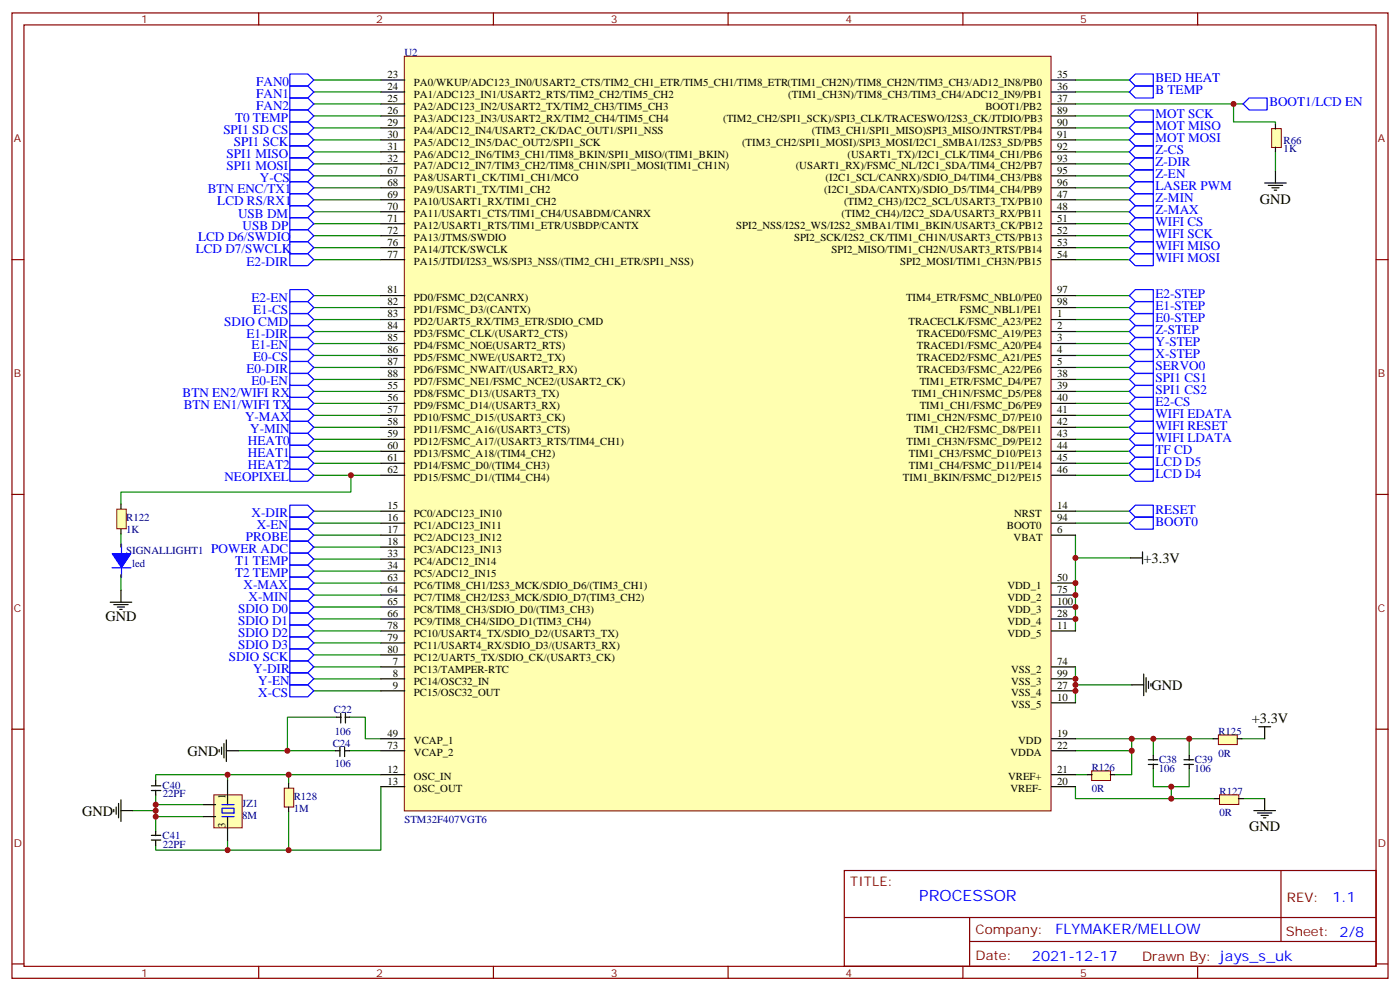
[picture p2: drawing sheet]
<svg xmlns="http://www.w3.org/2000/svg" width="412mm" height="292mm" viewBox="0 0 412 292" stroke-linecap="round" stroke-linejoin="round" font-family="sans-serif">
<defs><g id="words">
<text font-size="4.6" fill="#00f" x="270.8" y="265.4">PROCESSOR</text>
<g font-size="4.2">
<text x="371.1" y="60">GND</text>
<text x="336.8" y="165.8">+3.3V</text>
<text x="31" y="183">GND</text>
<text x="339.2" y="203.2">GND</text>
<text x="368.8" y="213">+3.3V</text>
<text x="55.2" y="222.6">GND</text>
<text x="24.2" y="240.2">GND</text>
<text x="368" y="244.9">GND</text>
</g>
<g font-size="4.2" fill="#00f">
<text x="392.5" y="265.7">1.1</text>
<text x="310.9" y="275.2">FLYMAKER/MELLOW</text>
<text x="304" y="283">2021-12-17</text>
</g>
<g font-size="3.9" fill="#00f">
<text x="75.5" y="28.9">FAN1</text>
<text x="75.5" y="25.3">FAN0</text>
<text x="340.4" y="24.3">BED HEAT</text>
<text x="340.4" y="27.8">B TEMP</text>
<text x="69.2" y="35.9">T0 TEMP</text>
<text x="75.5" y="32.4">FAN2</text>
<text x="340.4" y="34.9">MOT SCK</text>
<text x="373.9" y="31.2">BOOT1/LCD EN</text>
<text x="65.8" y="39.4">SPI1 SD CS</text>
<text x="340.4" y="41.9">MOT MOSI</text>
<text x="340.4" y="38.4">MOT MISO</text>
<text x="66.7" y="46.5">SPI1 MISO</text>
<text x="68.9" y="43">SPI1 SCK</text>
<text x="340.4" y="45.4">Z-CS</text>
<text x="66.7" y="50">SPI1 MOSI</text>
<text x="76.5" y="53.6">Y-CS</text>
<text x="340.4" y="52.5">Z-EN</text>
<text x="340.4" y="49">Z-DIR</text>
<text x="61.2" y="56.9">BTN ENC/TX1</text>
<text x="340.4" y="59.5">Z-MIN</text>
<text x="340.4" y="56">LASER PWM</text>
<text x="64" y="60.5">LCD RS/RX1</text>
<text x="70.1" y="64.1">USB DM</text>
<text x="340.4" y="63.1">Z-MAX</text>
<text x="58.4" y="71.1">LCD D6/SWDIO</text>
<text x="71.5" y="67.7">USB DP</text>
<text x="340.4" y="70.1">WIFI SCK</text>
<text x="340.4" y="66.6">WIFI CS</text>
<text x="57.7" y="74.6">LCD D7/SWCLK</text>
<text x="340.4" y="77.2">WIFI MOSI</text>
<text x="340.4" y="73.7">WIFI MISO</text>
<text x="72.6" y="78.2">E2-DIR</text>
<text x="74.1" y="88.8">E2-EN</text>
<text x="340.4" y="87.8">E2-STEP</text>
<text x="66.1" y="95.9">SDIO CMD</text>
<text x="74.6" y="92.4">E1-CS</text>
<text x="340.4" y="94.8">E0-STEP</text>
<text x="340.4" y="91.3">E1-STEP</text>
<text x="72.6" y="99.4">E1-DIR</text>
<text x="340.4" y="101.9">Y-STEP</text>
<text x="340.4" y="98.4">Z-STEP</text>
<text x="74.1" y="102.9">E1-EN</text>
<text x="74.6" y="106.5">E0-CS</text>
<text x="340.4" y="105.4">X-STEP</text>
<text x="72.6" y="110">E0-DIR</text>
<text x="74.1" y="113.5">E0-EN</text>
<text x="340.4" y="112.5">SPI1 CS1</text>
<text x="340.4" y="108.9">SERVO0</text>
<text x="53.8" y="116.9">BTN EN2/WIFI RX</text>
<text x="340.4" y="119.5">E2-CS</text>
<text x="340.4" y="116">SPI1 CS2</text>
<text x="54.1" y="120.4">BTN EN1/WIFI TX</text>
<text x="72.2" y="124.1">Y-MAX</text>
<text x="340.4" y="123">WIFI EDATA</text>
<text x="73" y="131.2">HEAT0</text>
<text x="73.7" y="127.6">Y-MIN</text>
<text x="340.4" y="130.1">WIFI LDATA</text>
<text x="340.4" y="126.6">WIFI RESET</text>
<text x="73" y="134.7">HEAT1</text>
<text x="340.4" y="137.2">LCD D5</text>
<text x="340.4" y="133.6">TF CD</text>
<text x="66.1" y="141.6">NEOPIXEL</text>
<text x="73" y="138.2">HEAT2</text>
<text x="340.4" y="140.7">LCD D4</text>
<text x="74.1" y="152.3">X-DIR</text>
<text x="75.6" y="155.9">X-EN</text>
<text x="340.4" y="154.8">BOOT0</text>
<text x="340.4" y="151.3">RESET</text>
<text x="72.4" y="159.4">PROBE</text>
<text x="62.2" y="162.9">POWER ADC</text>
<text x="69.2" y="166.4">T1 TEMP</text>
<text x="69.2" y="170">T2 TEMP</text>
<text x="71.7" y="173.5">X-MAX</text>
<text x="73.2" y="177">X-MIN</text>
<text x="70.1" y="184.1">SDIO D1</text>
<text x="70.1" y="180.6">SDIO D0</text>
<text x="70.1" y="191.1">SDIO D3</text>
<text x="70.1" y="187.6">SDIO D2</text>
<text x="67.4" y="194.7">SDIO SCK</text>
<text x="74.6" y="198.2">Y-DIR</text>
<text x="76.1" y="201.7">Y-EN</text>
<text x="76.1" y="205.2">X-CS</text>
</g>
<g font-size="3.9" fill="#800">
<text x="250.5" y="261">TITLE:</text>
<text x="379.1" y="265.7">REV:</text>
<text x="287.4" y="275.2">Company:</text>
<text x="378.7" y="275.8">Sheet: 2/8</text>
<text x="287.4" y="282.9">Date:</text>
<text x="336.4" y="282.9">Drawn By: jays_s_uk</text>
</g>
<g font-size="3.2" fill="#800">
<text x="41.6" y="6.8">1</text>
<text x="110.8" y="6.8">2</text>
<text x="179.9" y="6.8">3</text>
<text x="249.1" y="6.8">4</text>
<text x="318.2" y="6.8">5</text>
<text x="4.1" y="41.9">A</text>
<text x="405.9" y="41.9">A</text>
<text x="4.1" y="111.1">B</text>
<text x="405.9" y="111.1">B</text>
<text x="4.1" y="180.2">C</text>
<text x="405.9" y="180.2">C</text>
<text x="4.1" y="249.3">D</text>
<text x="405.9" y="249.3">D</text>
<text x="41.6" y="287.6">1</text>
<text x="110.8" y="287.6">2</text>
<text x="179.9" y="287.6">3</text>
<text x="249.1" y="287.6">4</text>
<text x="318.2" y="287.6">5</text>
</g>
<g font-size="3.2" fill="#000080">
<text x="119.1" y="16.6">U2</text>
<text x="378.1" y="44.8">1K</text>
<text x="378.1" y="42.4">R66</text>
<text x="37.2" y="153.5">R122</text>
<text x="37.2" y="157">1K</text>
<text x="37.2" y="163.1">SIGNALLIGHT1</text>
<text x="38.9" y="167">led</text>
<text x="98.4" y="210.1">C22</text>
<text x="98" y="220">C24</text>
<text x="98.6" y="216.5">106</text>
<text x="358.9" y="216.5">R125</text>
<text x="98.6" y="226">106</text>
<text x="321.6" y="227.1">R126</text>
<text x="341.3" y="227.4">106</text>
<text x="341.4" y="224.6">C38</text>
<text x="351.9" y="227.4">106</text>
<text x="352" y="224.6">C39</text>
<text x="358.9" y="222.8">0R</text>
<text x="47.9" y="232.4">C40</text>
<text x="321.6" y="233.4">0R</text>
<text x="47.9" y="234.8">22PF</text>
<text x="71.3" y="237.6">JZ1</text>
<text x="86.5" y="239.2">1M</text>
<text x="86.5" y="235.7">R128</text>
<text x="359.2" y="234.1">R127</text>
<text x="71.3" y="241.2">8M</text>
<text x="119.1" y="242.4">STM32F407VGT6</text>
<text x="359.2" y="240.5">0R</text>
<text x="47.9" y="247.2">C41</text>
<text x="47.9" y="249.7">22PF</text>
</g>
<g font-size="3.2">
<text x="114.2" y="22.9">23</text>
<text x="311.4" y="22.9">35</text>
<text x="114.2" y="26.5">24</text>
<text x="114.2" y="30">25</text>
<text x="121.9" y="25.2">PA0/WKUP/ADC123_IN0/USART2_CTS/TIM2_CH1_ETR/TIM5_CH1/TIM8_ETR(TIM1_CH2N)/TIM8_CH2N/TIM3_CH3/AD12_IN8/PB0</text>
<text x="121.9" y="28.8">PA1/ADC123_IN1/USART2_RTS/TIM2_CH2/TIM5_CH2</text>
<text x="232.2" y="28.8">(TIM1_CH3N)/TIM8_CH3/TIM3_CH4/ADC12_IN9/PB1</text>
<text x="311.4" y="26.5">36</text>
<text x="311.4" y="30">37</text>
<text x="114.2" y="33.5">26</text>
<text x="121.9" y="32.3">PA2/ADC123_IN2/USART2_TX/TIM2_CH3/TIM5_CH3</text>
<text x="121.9" y="35.8">PA3/ADC123_IN3/USART2_RX/TIM2_CH4/TIM5_CH4</text>
<text x="213" y="35.8">(TIM2_CH2/SPI1_SCK)/SPI3_CLK/TRACESWO/I2S3_CK/JTDIO/PB3</text>
<text x="290.3" y="32.3">BOOT1/PB2</text>
<text x="311.4" y="33.5">89</text>
<text x="114.2" y="37">29</text>
<text x="114.2" y="40.6">30</text>
<text x="121.9" y="39.3">PA4/ADC12_IN4/USART2_CK/DAC_OUT1/SPI1_NSS</text>
<text x="239.2" y="39.3">(TIM3_CH1/SPI1_MISO)SPI3_MISO/JNTRST/PB4</text>
<text x="311.4" y="37">90</text>
<text x="311.4" y="40.6">91</text>
<text x="114.2" y="44.1">31</text>
<text x="114.2" y="47.6">32</text>
<text x="121.9" y="42.9">PA5/ADC12_IN5/DAC_OUT2/SPI1_SCK</text>
<text x="121.9" y="46.4">PA6/ADC12_IN6/TIM3_CH1/TIM8_BKIN/SPI1_MISO/(TIM1_BKIN)</text>
<text x="218.6" y="42.9">(TIM3_CH2/SPI1_MOSI)/SPI3_MOSI/I2C1_SMBA1/I2S3_SD/PB5</text>
<text x="249.7" y="46.4">(USART1_TX)/I2C1_CLK/TIM4_CH1/PB6</text>
<text x="311.4" y="44.1">92</text>
<text x="311.4" y="47.6">93</text>
<text x="114.2" y="51.2">67</text>
<text x="121.9" y="49.9">PA7/ADC12_IN7/TIM3_CH2/TIM8_CH1N/SPI1_MOSI(TIM1_CH1N)</text>
<text x="121.9" y="53.4">PA8/USART1_CK/TIM1_CH1/MCO</text>
<text x="234.4" y="49.9">(USART1_RX)/FSMC_NL/I2C1_SDA/TIM4_CH2/PB7</text>
<text x="243.2" y="53.4">(I2C1_SCL/CANRX)/SDIO_D4/TIM4_CH3/PB8</text>
<text x="311.4" y="51.2">95</text>
<text x="114.2" y="54.7">68</text>
<text x="114.2" y="58.2">69</text>
<text x="121.9" y="57">PA9/USART1_TX/TIM1_CH2</text>
<text x="242.8" y="57">(I2C1_SDA/CANTX)/SDIO_D5/TIM4_CH4/PB9</text>
<text x="311.4" y="54.7">96</text>
<text x="311.4" y="58.2">47</text>
<text x="114.2" y="61.7">70</text>
<text x="114.2" y="65.3">71</text>
<text x="121.9" y="60.5">PA10/USART1_RX/TIM1_CH2</text>
<text x="121.9" y="64">PA11/USART1_CTS/TIM1_CH4/USABDM/CANRX</text>
<text x="247.9" y="64">(TIM2_CH4)/I2C2_SDA/USART3_RX/PB11</text>
<text x="248.6" y="60.5">(TIM2_CH3)/I2C2_SCL/USART3_TX/PB10</text>
<text x="311.4" y="61.7">48</text>
<text x="311.4" y="65.3">51</text>
<text x="114.2" y="68.8">72</text>
<text x="121.9" y="67.6">PA12/USART1_RTS/TIM1_ETR/USBDP/CANTX</text>
<text x="121.9" y="71.1">PA13/JTMS/SWDIO</text>
<text x="216.8" y="67.6">SPI2_NSS/I2S2_WS/I2S2_SMBA1/TIM1_BKIN/USART3_CK/PB12</text>
<text x="233.9" y="71.1">SPI2_SCK/I2S2_CK/TIM1_CH1N/USART3_CTS/PB13</text>
<text x="311.4" y="68.8">52</text>
<text x="114.2" y="72.3">76</text>
<text x="114.2" y="75.9">77</text>
<text x="121.9" y="74.6">PA14/JTCK/SWCLK</text>
<text x="244.9" y="74.6">SPI2_MISO/TIM1_CH2N/USART3_RTS/PB14</text>
<text x="311.4" y="72.3">53</text>
<text x="311.4" y="75.9">54</text>
<text x="121.9" y="78.1">PA15/JTDI/I2S3_WS/SPI3_NSS/(TIM2_CH1_ETR/SPI1_NSS)</text>
<text x="265.1" y="78.1">SPI2_MOSI/TIM1_CH3N/PB15</text>
<text x="114.2" y="86.4">81</text>
<text x="114.2" y="90">82</text>
<text x="121.9" y="88.7">PD0/FSMC_D2(CANRX)</text>
<text x="266.9" y="88.7">TIM4_ETR/FSMC_NBL0/PE0</text>
<text x="311.4" y="86.4">97</text>
<text x="311.4" y="90">98</text>
<text x="114.2" y="93.5">83</text>
<text x="121.9" y="92.3">PD1/FSMC_D3/(CANTX)</text>
<text x="121.9" y="95.8">PD2/UART5_RX/TIM3_ETR/SDIO_CMD</text>
<text x="267.6" y="95.8">TRACECLK/FSMC_A23/PE2</text>
<text x="282.7" y="92.3">FSMC_NBL1/PE1</text>
<text x="311.4" y="93.5">1</text>
<text x="114.2" y="97">84</text>
<text x="114.2" y="100.5">85</text>
<text x="121.9" y="99.3">PD3/FSMC_CLK/(USART2_CTS)</text>
<text x="270.1" y="99.3">TRACED0/FSMC_A19/PE3</text>
<text x="311.4" y="97">2</text>
<text x="311.4" y="100.5">3</text>
<text x="114.2" y="104.1">86</text>
<text x="114.2" y="107.6">87</text>
<text x="121.9" y="102.8">PD4/FSMC_NOE(USART2_RTS)</text>
<text x="121.9" y="106.4">PD5/FSMC_NWE/(USART2_TX)</text>
<text x="270.1" y="102.8">TRACED1/FSMC_A20/PE4</text>
<text x="270.1" y="106.4">TRACED2/FSMC_A21/PE5</text>
<text x="311.4" y="104.1">4</text>
<text x="311.4" y="107.6">5</text>
<text x="114.2" y="111.1">88</text>
<text x="121.9" y="109.9">PD6/FSMC_NWAIT/(USART2_RX)</text>
<text x="121.9" y="113.4">PD7/FSMC_NE1/FSMC_NCE2/(USART2_CK)</text>
<text x="270.1" y="109.9">TRACED3/FSMC_A22/PE6</text>
<text x="270.9" y="113.4">TIM1_ETR/FSMC_D4/PE7</text>
<text x="311.4" y="111.1">38</text>
<text x="114.2" y="114.7">55</text>
<text x="114.2" y="118.2">56</text>
<text x="121.9" y="116.9">PD8/FSMC_D13/(USART3_TX)</text>
<text x="268.6" y="116.9">TIM1_CH1N/FSMC_D5/PE8</text>
<text x="311.4" y="114.7">39</text>
<text x="311.4" y="118.2">40</text>
<text x="114.2" y="121.7">57</text>
<text x="114.2" y="125.2">58</text>
<text x="121.9" y="120.5">PD9/FSMC_D14/(USART3_RX)</text>
<text x="121.9" y="124">PD10/FSMC_D15/(USART3_CK)</text>
<text x="267" y="124">TIM1_CH2N/FSMC_D7/PE10</text>
<text x="270.9" y="120.5">TIM1_CH1/FSMC_D6/PE9</text>
<text x="311.4" y="121.7">41</text>
<text x="311.4" y="125.2">42</text>
<text x="114.2" y="128.8">59</text>
<text x="121.9" y="127.5">PD11/FSMC_A16/(USART3_CTS)</text>
<text x="121.9" y="131.1">PD12/FSMC_A17/(USART3_RTS/TIM4_CH1)</text>
<text x="267" y="131.1">TIM1_CH3N/FSMC_D9/PE12</text>
<text x="269.3" y="127.5">TIM1_CH2/FSMC_D8/PE11</text>
<text x="311.4" y="128.8">43</text>
<text x="114.2" y="132.3">60</text>
<text x="114.2" y="135.8">61</text>
<text x="121.9" y="134.6">PD13/FSMC_A18/(TIM4_CH2)</text>
<text x="267.7" y="134.6">TIM1_CH3/FSMC_D10/PE13</text>
<text x="311.4" y="132.3">44</text>
<text x="311.4" y="135.8">45</text>
<text x="114.2" y="139.4">62</text>
<text x="121.9" y="138.1">PD14/FSMC_D0/(TIM4_CH3)</text>
<text x="121.9" y="141.6">PD15/FSMC_D1/(TIM4_CH4)</text>
<text x="266" y="141.6">TIM1_BKIN/FSMC_D12/PE15</text>
<text x="267.7" y="138.1">TIM1_CH4/FSMC_D11/PE14</text>
<text x="311.4" y="139.4">46</text>
<text x="114.2" y="149.9">15</text>
<text x="311.4" y="149.9">14</text>
<text x="114.2" y="153.5">16</text>
<text x="121.9" y="152.2">PC0/ADC123_IN10</text>
<text x="121.9" y="155.8">PC1/ADC123_IN11</text>
<text x="296.6" y="155.8">BOOT0</text>
<text x="298.7" y="152.2">NRST</text>
<text x="311.4" y="153.5">94</text>
<text x="114.2" y="157">17</text>
<text x="114.2" y="160.5">18</text>
<text x="121.9" y="159.3">PC2/ADC123_IN12</text>
<text x="298.6" y="159.3">VBAT</text>
<text x="311.4" y="157">6</text>
<text x="114.2" y="164">33</text>
<text x="114.2" y="167.6">34</text>
<text x="121.9" y="162.8">PC3/ADC123_IN13</text>
<text x="121.9" y="166.3">PC4/ADC12_IN14</text>
<text x="114.2" y="171.1">63</text>
<text x="121.9" y="169.9">PC5/ADC12_IN15</text>
<text x="121.9" y="173.4">PC6/TIM8_CH1/I2S3_MCK/SDIO_D6/(TIM3_CH1)</text>
<text x="296.8" y="173.4">VDD_1</text>
<text x="311.4" y="171.1">50</text>
<text x="114.2" y="174.6">64</text>
<text x="114.2" y="178.2">65</text>
<text x="121.9" y="176.9">PC7/TIM8_CH2/I2S3_MCK/SDIO_D7(TIM3_CH2)</text>
<text x="296.8" y="176.9">VDD_2</text>
<text x="311.4" y="174.6">75</text>
<text x="311.4" y="178.2">100</text>
<text x="114.2" y="181.7">66</text>
<text x="114.2" y="185.2">78</text>
<text x="121.9" y="180.4">PC8/TIM8_CH3/SDIO_D0/(TIM3_CH3)</text>
<text x="121.9" y="184">PC9/TIM8_CH4/SIDO_D1(TIM3_CH4)</text>
<text x="296.8" y="180.4">VDD_3</text>
<text x="296.8" y="184">VDD_4</text>
<text x="311.4" y="181.7">28</text>
<text x="311.4" y="185.2">11</text>
<text x="114.2" y="188.7">79</text>
<text x="121.9" y="187.5">PC10/USART4_TX/SDIO_D2/(USART3_TX)</text>
<text x="121.9" y="191">PC11/USART4_RX/SDIO_D3/(USART3_RX)</text>
<text x="296.8" y="187.5">VDD_5</text>
<text x="114.2" y="192.3">80</text>
<text x="115.8" y="195.8">7</text>
<text x="121.9" y="194.6">PC12/UART5_TX/SDIO_CK/(USART3_CK)</text>
<text x="311.4" y="195.8">74</text>
<text x="115.8" y="199.3">8</text>
<text x="115.8" y="202.9">9</text>
<text x="121.9" y="198.1">PC13/TAMPER-RTC</text>
<text x="121.9" y="201.6">PC14/OSC32_IN</text>
<text x="297.8" y="198.1">VSS_2</text>
<text x="297.8" y="201.6">VSS_3</text>
<text x="311.4" y="199.3">99</text>
<text x="311.4" y="202.9">27</text>
<text x="121.9" y="205.1">PC15/OSC32_OUT</text>
<text x="297.8" y="205.1">VSS_4</text>
<text x="297.8" y="208.7">VSS_5</text>
<text x="311.4" y="206.4">10</text>
<text x="114.2" y="220.5">73</text>
<text x="114.2" y="217">49</text>
<text x="121.9" y="219.3">VCAP_1</text>
<text x="299.9" y="219.3">VDD</text>
<text x="311.4" y="220.5">22</text>
<text x="311.4" y="217">19</text>
<text x="114.2" y="227.5">12</text>
<text x="121.9" y="222.8">VCAP_2</text>
<text x="297.6" y="222.8">VDDA</text>
<text x="311.4" y="227.5">21</text>
<text x="114.2" y="231.1">13</text>
<text x="121.9" y="229.8">OSC_IN</text>
<text x="121.9" y="233.4">OSC_OUT</text>
<text x="296.9" y="229.8">VREF+</text>
<text x="297.7" y="233.4">VREF-</text>
<text x="311.4" y="231.1">20</text>
<text x="66.5" y="235.2" transform="rotate(-90 66.5 235.2)">1</text>
<text x="66.5" y="243.9" transform="rotate(-90 66.5 243.9)">3</text>
</g>
</g></defs>
<g fill="none" stroke="#870000" stroke-width=".35">
<path d="M3.5 3.8h405.4v284.3h-405.4zM7.1 7.3h398.2v277.3h-398.2zM76.2 3.8v3.5M145.3 3.8v3.5M214.5 3.8v3.5M283.6 3.8v3.5M352.8 3.8v3.5M3.5 76.5h3.6M405.3 76.5h3.6M3.5 145.6h3.6M405.3 145.6h3.6M3.5 214.8h3.6"/>
<path d="M405.3 214.8h3.6M248.7 256.4h156.6v28.2h-156.6zM377.3 256.4v20.9M248.7 270.2h156.5M285.6 277.3h119.6M285.6 270.2v14.2M3.5 283.9h3.6M76.2 284.6v3.5M145.3 284.6v3.5M214.5 284.6v3.5M283.6 284.6v3.5M352.8 284.6v3.5"/>
<path d="M405.3 283.9h3.6"/>
</g>
<g fill="none" stroke="#008700" stroke-width=".35">
<path d="M92.4 37.7h19.8M92.4 34.1h19.8M92.4 27.1h19.8M92.4 23.6h19.8M92.4 30.6h19.8M316.8 37.7h15.9M316.8 34.1h15.9M316.8 27.1h15.9M316.8 23.6h15.9M316.8 30.6h49.4M363.4 30.6v5.3h12.3v.7M92.4 58.8h19.8"/>
<path d="M92.4 55.3h19.8M92.4 51.8h19.8M92.4 48.3h19.8M92.4 44.7h19.8M92.4 41.2h19.8M316.8 58.8h15.9M316.8 55.3h15.9M316.8 51.8h15.9M316.8 48.3h15.9M316.8 44.7h15.9M316.8 41.2h15.9M375.7 44.7v5.7"/>
<path d="M92.4 76.5h19.8M92.4 73h19.8M92.4 69.4h19.8M92.4 65.9h19.8M92.4 62.4h19.8M316.8 76.5h15.9M316.8 73h15.9M316.8 69.4h15.9M316.8 65.9h15.9M316.8 62.4h15.9M92.4 97.6h19.8M92.4 94.1h19.8"/>
<path d="M92.4 90.6h19.8M92.4 87.1h19.8M316.8 97.6h15.9M316.8 94.1h15.9M316.8 90.6h15.9M316.8 87.1h15.9M92.4 118.8h19.8M92.4 115.3h19.8M92.4 111.8h19.8M92.4 108.2h19.8M92.4 104.7h19.8M92.4 101.2h19.8"/>
<path d="M316.8 118.8h15.9M316.8 115.3h15.9M316.8 111.8h15.9M316.8 108.2h15.9M316.8 104.7h15.9M316.8 101.2h15.9M92.4 140h19.8M92.4 136.5h19.8M92.4 132.9h19.8M92.4 129.4h19.8M92.4 125.9h19.8M92.4 122.3h19.8"/>
<path d="M103.4 140v4.9h-67.8v3.5M316.8 140h15.9M316.8 136.5h15.9M316.8 132.9h15.9M316.8 129.4h15.9M316.8 125.9h15.9M316.8 122.3h15.9M35.6 157.3v3.1M92.4 150.6h19.8M92.4 154.1h19.8M92.4 157.6h19.8M316.8 157.6v28.2"/>
<path d="M316.8 150.6h15.9M316.8 154.1h15.9M35.6 170v3.8M92.4 178.8h19.8M92.4 175.3h19.8M92.4 171.7h19.8M92.4 168.2h19.8M92.4 164.7h19.8M92.4 161.1h19.8M316.8 164.3h16.2M92.4 200h19.8M92.4 196.4h19.8"/>
<path d="M92.4 192.9h19.8M92.4 189.4h19.8M92.4 185.8h19.8M92.4 182.3h19.8M316.8 196.4v10.6M92.4 203.5h19.8M99.1 211.2h-14.4v9.9M103 211.2h4.6v6.4h4.6M316.8 217.6h40.6M316.8 201.7h16.6M333.4 217.6v10.6h-5M339.7 217.6v4.9"/>
<path d="M350.3 217.6v4.9M365.8 217.6h6.7M39.2 238.8h6.7M45.9 237h14.1M45.9 234.2v10.6M67 228.2h-21.1v1.7M70.2 221.1h28.6M85 228.2h-18v1.7M103 221.1h9.2M112.2 231.7v18.7h-27.2v-11.3M112.2 228.2h-27.2v2.4M316.8 231.7v3.5h40.9"/>
<path d="M316.8 228.2h3.5M316.8 221.1h16.6M339.7 226.4v5.3h10.6v-5.3M345 231.7v3.5M366.2 235.2h6.3M45.9 249v1.4h21.1M45.9 240.5h14.1M67 247.6v2.8h18"/>
</g>
<g fill="none" stroke="#000" stroke-width=".35">
<path d="M372.5 53.9h6.4M373.6 54.6h4.2M374.6 55.3h2.2M375.4 56h.7M375.7 50.4v3.5M32.5 177.4h6.3M33.5 178.1h4.2M34.6 178.8h2.1M35.3 179.5h.7M35.6 173.8v3.6M333 164.3h3.5M336.5 162.6v3.5"/>
<path d="M336.9 198.5v6.4M337.6 199.6v4.2M66 219v4.2M66.7 217.9v6.4M333.4 201.7h3.5M338.3 200.7v2.1M339 201.4v.7M370.8 214.1h3.5M372.5 214.1v3.5M33.5 238.4v.7M34.2 237.7v2.1M34.9 236.6v4.3"/>
<path d="M35.6 238.8h3.6M35.6 235.6v6.3M64.6 220.8v.7M65.3 220.1v2.1M66.7 221.1h3.5M369.4 238.8h6.3M370.4 239.5h4.2M372.5 235.2v3.6M371.5 240.2h2.1M372.2 240.9h.7"/>
</g>
<g fill="none" stroke="#00f" stroke-width=".35">
<path d="M85.4 39.4h5.3l1.7 1.8-1.7 1.8h-5.3zM85.4 35.9h5.3l1.7 1.8-1.7 1.7h-5.3zM85.4 32.4h5.3l1.7 1.7-1.7 1.8h-5.3zM85.4 28.9h5.3l1.7 1.7-1.7 1.8h-5.3zM85.4 25.3h5.3l1.7 1.8-1.7 1.8h-5.3zM85.4 21.8h5.3l1.7 1.8-1.7 1.7h-5.3zM332.7 37.7l1.7-1.8h5.3v3.5h-5.3zM332.7 23.6l1.7-1.8h5.3v3.5h-5.3zM334.4 39.4h5.3v3.6h-5.3l-1.7-1.8zM334.4 32.4h5.3v3.5h-5.3l-1.7-1.8zM334.4 25.3h5.3v3.6h-5.3l-1.7-1.8zM366.2 30.6l1.7-1.7h5.3v3.5h-5.3z"/>
<path d="M85.4 57.1h5.3l1.7 1.7-1.7 1.8h-5.3zM85.4 53.6h5.3l1.7 1.7-1.7 1.8h-5.3zM85.4 50h5.3l1.7 1.8-1.7 1.8h-5.3zM85.4 46.5h5.3l1.7 1.8-1.7 1.7h-5.3zM85.4 43h5.3l1.7 1.7-1.7 1.8h-5.3zM332.7 58.8l1.7-1.7h5.3v3.5h-5.3zM332.7 51.8l1.7-1.8h5.3v3.6h-5.3zM332.7 44.7l1.7-1.7h5.3v3.5h-5.3zM334.4 53.6h5.3v3.5h-5.3l-1.7-1.8zM334.4 46.5h5.3v3.5h-5.3l-1.7-1.7zM85.4 71.2h5.3l1.7 1.8-1.7 1.7h-5.3zM85.4 67.7h5.3l1.7 1.7-1.7 1.8h-5.3z"/>
<path d="M85.4 74.7h5.3l1.7 1.8-1.7 1.7h-5.3zM85.4 64.1h5.3l1.7 1.8-1.7 1.8h-5.3zM85.4 60.6h5.3l1.7 1.8-1.7 1.7h-5.3zM332.7 76.5l1.7-1.8h5.3v3.5h-5.3zM332.7 65.9l1.7-1.8h5.3v3.6h-5.3zM334.4 71.2h5.3v3.5h-5.3l-1.7-1.7zM334.4 67.7h5.3v3.5h-5.3l-1.7-1.8zM334.4 60.6h5.3v3.5h-5.3l-1.7-1.7zM85.4 99.4h5.3l1.7 1.8-1.7 1.7h-5.3zM85.4 95.9h5.3l1.7 1.7-1.7 1.8h-5.3zM85.4 92.4h5.3l1.7 1.7-1.7 1.8h-5.3zM85.4 88.8h5.3l1.7 1.8-1.7 1.8h-5.3z"/>
<path d="M85.4 85.3h5.3l1.7 1.8-1.7 1.7h-5.3zM332.7 97.6l1.7-1.7h5.3v3.5h-5.3zM332.7 90.6l1.7-1.8h5.3v3.6h-5.3zM334.4 99.4h5.3v3.5h-5.3l-1.7-1.7zM334.4 92.4h5.3v3.5h-5.3l-1.7-1.8zM334.4 85.3h5.3v3.5h-5.3l-1.7-1.7zM85.4 117.1h5.3l1.7 1.7-1.7 1.8h-5.3zM85.4 113.5h5.3l1.7 1.8-1.7 1.8h-5.3zM85.4 110h5.3l1.7 1.8-1.7 1.7h-5.3zM85.4 106.5h5.3l1.7 1.7-1.7 1.8h-5.3zM85.4 102.9h5.3l1.7 1.8-1.7 1.8h-5.3zM332.7 118.8l1.7-1.7h5.3v3.5h-5.3z"/>
<path d="M332.7 111.8l1.7-1.8h5.3v3.5h-5.3zM332.7 108.2l1.7-1.7h5.3v3.5h-5.3zM334.4 113.5h5.3v3.6h-5.3l-1.7-1.8zM334.4 102.9h5.3v3.6h-5.3l-1.7-1.8zM85.4 138.2h5.3l1.7 1.8-1.7 1.7h-5.3zM85.4 134.7h5.3l1.7 1.8-1.7 1.7h-5.3zM85.4 131.2h5.3l1.7 1.7-1.7 1.8h-5.3zM85.4 127.6h5.3l1.7 1.8-1.7 1.8h-5.3zM85.4 124.1h5.3l1.7 1.8-1.7 1.7h-5.3zM85.4 120.6h5.3l1.7 1.7-1.7 1.8h-5.3zM332.7 140l1.7-1.8h5.3v3.5h-5.3zM332.7 132.9l1.7-1.7h5.3v3.5h-5.3z"/>
<path d="M332.7 125.9l1.7-1.8h5.3v3.5h-5.3zM334.4 134.7h5.3v3.5h-5.3l-1.7-1.7zM334.4 127.6h5.3v3.6h-5.3l-1.7-1.8zM334.4 120.6h5.3v3.5h-5.3l-1.7-1.8zM85.4 159.4h5.3l1.7 1.7-1.7 1.8h-5.3zM85.4 155.9h5.3l1.7 1.7-1.7 1.8h-5.3zM85.4 152.3h5.3l1.7 1.8-1.7 1.8h-5.3zM85.4 148.8h5.3l1.7 1.8-1.7 1.7h-5.3zM332.7 150.6l1.7-1.8h5.3v3.5h-5.3zM334.4 152.3h5.3v3.6h-5.3l-1.7-1.8zM85.4 177h5.3l1.7 1.8-1.7 1.8h-5.3zM85.4 173.5h5.3l1.7 1.8-1.7 1.7h-5.3z"/>
<path d="M85.4 170h5.3l1.7 1.7-1.7 1.8h-5.3zM85.4 166.4h5.3l1.7 1.8-1.7 1.8h-5.3zM85.4 162.9h5.3l1.7 1.8-1.7 1.7h-5.3zM85.4 198.2h5.3l1.7 1.8-1.7 1.7h-5.3zM85.4 194.7h5.3l1.7 1.7-1.7 1.8h-5.3zM85.4 191.1h5.3l1.7 1.8-1.7 1.8h-5.3zM85.4 187.6h5.3l1.7 1.8-1.7 1.7h-5.3zM85.4 184.1h5.3l1.7 1.7-1.7 1.8h-5.3zM85.4 180.6h5.3l1.7 1.7-1.7 1.8h-5.3zM85.4 201.7h5.3l1.7 1.8-1.7 1.7h-5.3z"/>
</g>
<path d="M63 234.1h8.3v9.7h-8.3z" fill="#ffffb0" stroke="#800000" stroke-width=".29"/>
<path d="M44.6 231.5h2.8M44.6 232.8h2.8M45.9 229.9v1.4M45.9 232.8v1.4M60 237h3.5M67 229.9v7.1M44.6 247.4h2.8M44.6 246h2.8M45.9 244.8v1.3M45.9 247.6v1.4M60 240.5h3.5M67 240.5v7.1" fill="none" stroke="#000" stroke-width=".35"/>
<path d="M65.4 238.1h3.5v1.4h-3.5zM65.4 237h3.5M65.4 240.5h3.5" fill="none" stroke="#00f" stroke-width=".35"/>
<path d="M119.1 16.6h190.5v222.2h-190.5z" fill="#ffffb0" stroke="#800000" stroke-width=".29"/>
<g fill="none" stroke="#000" stroke-width=".35">
<path d="M112.2 23.6h7M112.2 27.1h7M112.2 30.6h7M112.2 34.1h7M112.2 37.7h7M309.7 23.6h7.1M309.7 27.1h7.1M309.7 30.6h7.1M309.7 34.1h7.1M309.7 37.7h7.1M112.2 41.2h7M112.2 44.7h7"/>
<path d="M112.2 48.3h7M112.2 51.8h7M112.2 55.3h7M112.2 58.8h7M309.7 41.2h7.1M309.7 44.7h7.1M309.7 48.3h7.1M309.7 51.8h7.1M309.7 55.3h7.1M309.7 58.8h7.1M112.2 62.4h7M112.2 65.9h7"/>
<path d="M112.2 69.4h7M112.2 73h7M112.2 76.5h7M309.7 62.4h7.1M309.7 65.9h7.1M309.7 69.4h7.1M309.7 73h7.1M309.7 76.5h7.1M112.2 87.1h7M112.2 90.6h7M112.2 94.1h7M112.2 97.6h7"/>
<path d="M309.7 87.1h7.1M309.7 90.6h7.1M309.7 94.1h7.1M309.7 97.6h7.1M112.2 101.2h7M112.2 104.7h7M112.2 108.2h7M112.2 111.8h7M112.2 115.3h7M112.2 118.8h7M309.7 101.2h7.1M309.7 104.7h7.1"/>
<path d="M309.7 108.2h7.1M309.7 111.8h7.1M309.7 115.3h7.1M309.7 118.8h7.1M112.2 122.3h7M112.2 125.9h7M112.2 129.4h7M112.2 132.9h7M112.2 136.5h7M112.2 140h7M309.7 122.3h7.1M309.7 125.9h7.1"/>
<path d="M309.7 129.4h7.1M309.7 132.9h7.1M309.7 136.5h7.1M309.7 140h7.1M112.2 150.6h7M112.2 154.1h7M112.2 157.6h7M309.7 150.6h7.1M309.7 154.1h7.1M309.7 157.6h7.1M112.2 161.1h7M112.2 164.7h7"/>
<path d="M112.2 168.2h7M112.2 171.7h7M112.2 175.3h7M112.2 178.8h7M309.7 171.7h7.1M309.7 175.3h7.1M309.7 178.8h7.1M112.2 182.3h7M112.2 185.8h7M112.2 189.4h7M112.2 192.9h7M112.2 196.4h7"/>
<path d="M112.2 200h7M309.7 182.3h7.1M309.7 185.8h7.1M309.7 196.4h7.1M309.7 200h7.1M112.2 203.5h7M112.2 217.6h7M309.7 203.5h7.1M309.7 217.6h7.1M309.7 207h7.1M112.2 221.1h7M112.2 228.2h7"/>
<path d="M112.2 231.7h7M309.7 221.1h7.1M309.7 228.2h7.1M309.7 231.7h7.1"/>
</g>
<path d="M83.7 232.2h2.8v5.5h-2.8z" fill="#ffffb0" stroke="#800000" stroke-width=".29"/>
<path d="M85 230.6v1.4M85 237.7v1.4" fill="none" stroke="#000" stroke-width=".35"/>
<path d="M358.9 216.5h5.6v2.8h-5.6z" fill="#ffffb0" stroke="#800000" stroke-width=".29"/>
<path d="M357.4 217.6h1.4M364.4 217.6h1.4" fill="none" stroke="#000" stroke-width=".35"/>
<path d="M321.6 227.1h5.5v2.8h-5.5z" fill="#ffffb0" stroke="#800000" stroke-width=".29"/>
<path d="M320.3 228.2h1.4M327 228.2h1.4M338.3 225.2h2.7M338.3 223.8h2.7M339.7 222.5v1.4M339.7 225v1.4M348.8 225.2h2.7M348.8 223.8h2.7M350.3 222.5v1.4M350.3 225v1.4" fill="none" stroke="#000" stroke-width=".35"/>
<path d="M359.2 234.1h5.7v2.8h-5.7z" fill="#ffffb0" stroke="#800000" stroke-width=".29"/>
<path d="M99.1 211.2h1.4M100.4 210.1v2.9M101.6 211.2h1.4M101.8 210.1v2.9M98.8 221.1h1.4M100.1 220v2.8M101.5 220v2.8M101.6 221.1h1.4M357.7 235.2h1.4M364.8 235.2h1.4" fill="none" stroke="#000" stroke-width=".35"/>
<path d="M374.6 37.9h2.8v5.5h-2.8z" fill="#ffffb0" stroke="#800000" stroke-width=".29"/>
<path d="M375.7 36.6v1.4M375.7 43.3v1.4" fill="none" stroke="#000" stroke-width=".35"/>
<path d="M34.4 150h2.8v5.7h-2.8z" fill="#ffffb0" stroke="#800000" stroke-width=".29"/>
<path d="M35.6 148.4v1.4M35.6 155.9v1.4M35.6 160.4v.7M35.6 169.3v.7" fill="none" stroke="#000" stroke-width=".35"/>
<path d="M33 167.2h5.6M35.8 160.3v9.7" fill="none" stroke="#00f" stroke-width=".35"/>
<path d="M33 163.1h5.6l-2.8 4.1z" fill="#00f" stroke="#00f" stroke-width=".29"/>
<g fill="#c00">
<circle cx="345" cy="235.2" r=".88"/>
<circle cx="345" cy="231.7" r=".88"/>
<circle cx="350.3" cy="217.6" r=".88"/>
<circle cx="339.7" cy="217.6" r=".88"/>
<circle cx="333.4" cy="221.1" r=".88"/>
<circle cx="333.4" cy="217.6" r=".88"/>
<circle cx="316.8" cy="201.7" r=".88"/>
<circle cx="316.8" cy="203.5" r=".88"/>
<circle cx="316.8" cy="200" r=".88"/>
<circle cx="316.8" cy="164.3" r=".88"/>
<circle cx="316.8" cy="182.3" r=".88"/>
<circle cx="316.8" cy="178.8" r=".88"/>
<circle cx="316.8" cy="175.3" r=".88"/>
<circle cx="316.8" cy="171.7" r=".88"/>
<circle cx="363.4" cy="30.6" r=".88"/>
<circle cx="45.9" cy="238.8" r=".88"/>
<circle cx="45.9" cy="240.5" r=".88"/>
<circle cx="45.9" cy="237" r=".88"/>
<circle cx="67" cy="228.2" r=".88"/>
<circle cx="67" cy="250.4" r=".88"/>
<circle cx="85" cy="228.2" r=".88"/>
<circle cx="85" cy="250.4" r=".88"/>
<circle cx="84.7" cy="221.1" r=".88"/>
<circle cx="103.4" cy="140" r=".88"/>
</g>
<use href="#words"/>
</svg>
